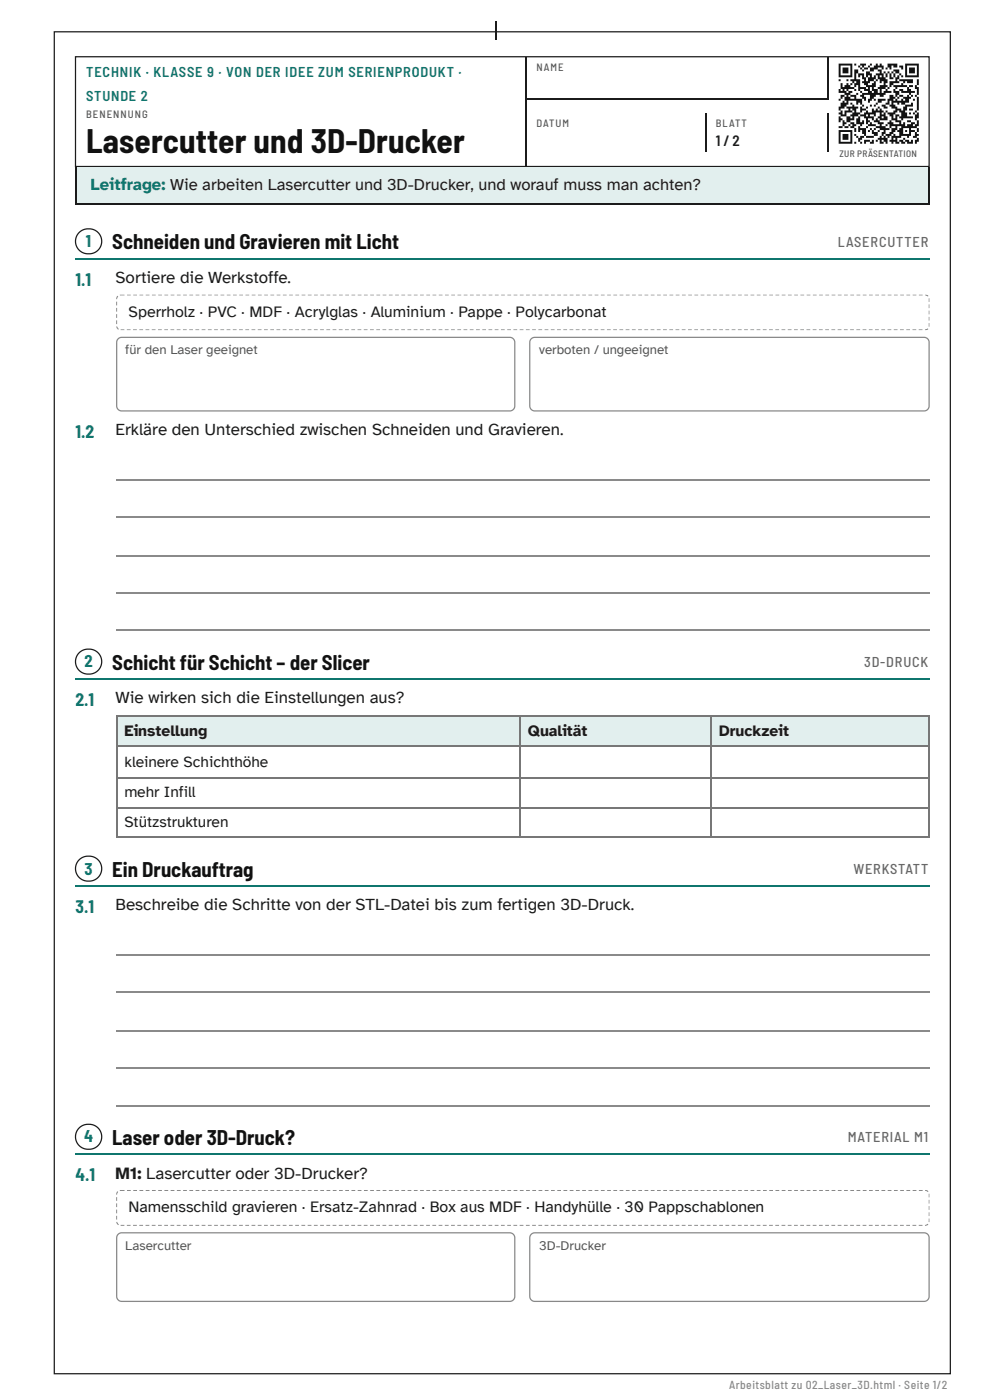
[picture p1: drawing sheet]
<svg xmlns="http://www.w3.org/2000/svg" width="210mm" height="297mm" viewBox="0 0 210 297" stroke-linecap="round" stroke-linejoin="round" font-family="sans-serif">
<defs><g id="words">
<text font-size="7.1" fill="#111" x="18.3" y="32.5">Lasercutter und 3D-Drucker</text>
<g font-size="4.4" fill="#111">
<text x="23.8" y="52.9">Schneiden und Gravieren mit Licht</text>
<text x="23.8" y="142.1">Schicht für Schicht – der Slicer</text>
<text x="23.8" y="186">Ein Druckauftrag</text>
<text x="23.8" y="242.9">Laser oder 3D-Druck?</text>
</g>
<g font-size="3.7" fill="#0f766e">
<text x="16" y="60.6">1.1</text>
<text x="16" y="92.9">1.2</text>
<text x="16" y="149.8">2.1</text>
<text x="16" y="193.7">3.1</text>
<text x="16" y="250.6">4.1</text>
</g>
<g font-size="3.6" fill="#1b1b1b">
<text x="24.5" y="60.1">Sortiere die Werkstoffe.</text>
<text x="24.5" y="92.3">Erkläre den Unterschied zwischen Schneiden und Gravieren.</text>
<text x="24.5" y="149.2">Wie wirken sich die Einstellungen aus?</text>
<text x="24.5" y="193.1">Beschreibe die Schritte von der STL-Datei bis zum fertigen 3D-Druck.</text>
<text x="24.5" y="250">M1: Lasercutter oder 3D-Drucker?</text>
</g>
<g font-size="3.5" fill="#0f766e">
<text x="19.3" y="40.2">Leitfrage: Wie arbeiten Lasercutter und 3D-Drucker, und worauf muss man achten?</text>
<text x="18.2" y="52.4">1</text>
<text x="17.9" y="141.6">2</text>
<text x="17.9" y="185.7">3</text>
<text x="17.8" y="242.4">4</text>
</g>
<g font-size="3.4" fill="#1b1b1b">
<text x="27.3" y="67.2">Sperrholz · PVC · MDF · Acrylglas · Aluminium · Pappe · Polycarbonat</text>
<text x="27.3" y="257.2">Namensschild gravieren · Ersatz-Zahnrad · Box aus MDF · Handyhülle · 30 Pappschablonen</text>
</g>
<g font-size="3.3" fill="#1b1b1b">
<text x="26.4" y="156.1">Einstellung</text>
<text x="111.9" y="156.1">Qualität</text>
<text x="152.4" y="156.1">Druckzeit</text>
<text x="26.4" y="162.7">kleinere Schichthöhe</text>
<text x="26.4" y="169.1">mehr Infill</text>
<text x="26.4" y="175.4">Stützstrukturen</text>
</g>
<text font-size="3.2" fill="#1b1b1b" x="151.7" y="31">1 / 2</text>
<g font-size="3" fill="#0f766e">
<text x="18.3" y="16.4">TECHNIK · KLASSE 9 · VON DER IDEE ZUM SERIENPRODUKT ·</text>
<text x="18.3" y="21.4">STUNDE 2</text>
</g>
<g font-size="3" fill="#666">
<text x="177.6" y="52.4">LASERCUTTER</text>
<text x="183.2" y="141.6">3D-DRUCK</text>
<text x="180.9" y="185.5">WERKSTATT</text>
<text x="179.7" y="242.4">MATERIAL M1</text>
</g>
<g font-size="2.8" fill="#555">
<text x="26.6" y="75.1">für den Laser geeignet</text>
<text x="114.3" y="75.1">verboten / ungeeignet</text>
<text x="26.6" y="265.1">Lasercutter</text>
<text x="114.3" y="265.1">3D-Drucker</text>
</g>
<text font-size="2.5" fill="#888" x="154.6" y="294.7">Arbeitsblatt zu 02_Laser_3D.html · Seite 1/2</text>
<g font-size="2.3" fill="#555">
<text x="113.7" y="15.1">NAME</text>
<text x="18.3" y="25.1">BENENNUNG</text>
<text x="113.7" y="27">DATUM</text>
<text x="151.7" y="27">BLATT</text>
</g>
<text font-size="2" fill="#555" x="178" y="33.3">ZUR PRÄSENTATION</text>
</g></defs>
<path d="M16 12h181v23.3h-181zM111.5 12.2v23M175.6 12.2v9M111.7 21h64M149.6 24.1v8.2M175.6 24.1v8.2" fill="none" stroke="#1b1b1b" stroke-width=".26"/>
<g fill="none" stroke="#111" stroke-width=".41">
<path d="M177.8 13.7h2.9M177.8 14.1h.4M177.8 14.5h.4M177.8 14.9h.4M177.8 15.4h.4M177.8 15.8h.4M177.8 16.2h2.9M177.8 17h.4M177.8 19.1h.4M177.8 19.5h1.7M178.2 17.8h.4M178.2 18.3h.4"/>
<path d="M178.2 18.7h2.9M178.6 14.5h1.3M178.6 14.9h1.3M178.6 15.4h1.3M178.6 19.1h.4M179 18.3h1.3M179 19.9h1.3M179.5 17h.4M179.5 17.8h.4M179.5 19.1h.4M179.9 19.5h.8M180.3 14.1h.4"/>
<path d="M180.3 14.5h.4M180.3 14.9h.4M180.3 15.4h.4M180.3 15.8h.4M180.3 17h2.1M180.3 17.8h.4M180.7 17.4h.4M181.1 13.7h.4M181.1 14.9h.8M181.1 15.4h.8M181.1 15.8h.4M181.1 16.2h.4"/>
<path d="M181.1 16.6h.4M181.1 17.8h1.3M181.1 18.3h.4M181.1 19.1h.4M181.5 17.4h.9M181.5 19.9h.4M181.9 14.1h.5M181.9 15.8h1.3M181.9 16.2h.5M181.9 18.3h.5M181.9 18.7h1.7M181.9 19.1h.5"/>
<path d="M182.4 13.7h1.2M182.4 14.5h.4M182.4 19.5h.4M182.8 14.1h.4M182.8 14.9h.4M182.8 16.2h.4M182.8 16.6h.8M182.8 17.4h1.6M182.8 19.9h5M183.2 14.5h.8M183.2 17h.4M183.2 17.8h.8"/>
<path d="M183.2 19.1h1.2M183.6 15.4h.8M183.6 15.8h1.2M183.6 16.2h.4M183.6 18.3h2.1M184 14.1h.4M184 16.6h1.7M184 17h1.3M184 18.7h.4M184 19.5h.8M184.4 13.7h.4M184.4 14.5h1.7"/>
<path d="M184.4 14.9h.9M184.4 16.2h.4M184.8 17.8h.9M184.8 18.7h.5M184.8 19.1h1.3M185.3 14.1h2M185.3 16.2h.4M185.3 17.4h.4M185.3 19.5h.8M185.7 13.7h.4M185.7 15.8h1.6M185.7 17h.4"/>
<path d="M186.1 14.9h.8M186.1 16.2h.4M186.1 16.6h1.7M186.1 18.7h1.7M186.5 13.7h.4M186.5 15.4h.4M186.5 17h1.7M186.5 17.4h.4M186.5 18.3h1.7M186.5 19.1h.4M186.5 19.5h.4M186.9 14.5h.4"/>
<path d="M186.9 16.2h.4M187.3 15.4h.5M187.3 17.4h.9M187.3 17.8h.5M187.3 19.5h1.7M187.8 14.5h.4M187.8 15.8h.4M187.8 16.2h.4M187.8 19.1h.4M188.2 13.7h2M188.2 14.1h.8M188.2 15.4h.4"/>
<path d="M188.2 18.7h.4M188.6 14.5h.4M188.6 15.8h.4M188.6 16.2h.4M188.6 16.6h.8M188.6 17.4h2.1M188.6 17.8h.8M188.6 18.3h.4M189 15.4h.4M189.4 14.1h.8M189.4 14.9h1.3M189.4 15.8h.4"/>
<path d="M189.4 16.2h.4M189.4 18.3h2.9M189.4 19.1h.4M189.4 19.5h1.3M189.8 15.4h.9M189.8 16.6h.9M189.8 17h.4M189.8 18.7h.4M189.8 19.9h.9M190.2 16.2h.5M190.7 14.1h.8M190.7 15.8h.4"/>
<path d="M190.7 17h2.9M190.7 19.1h.8M191.1 14.5h.4M191.1 16.2h.4M191.1 17.8h.4M191.1 19.5h2.9M191.5 17.4h.4M191.9 13.7h2.9M191.9 14.1h.4M191.9 14.5h.4M191.9 14.9h.4M191.9 15.4h.4"/>
<path d="M191.9 15.8h.4M191.9 16.2h2.9M192.3 17.4h1.3M192.3 18.7h.4M192.3 19.1h.8M192.7 14.5h1.3M192.7 14.9h1.3M192.7 15.4h1.3M192.7 18.3h.9M192.7 19.9h.4M194 18.3h.4M194 18.7h.8"/>
<path d="M194.4 14.1h.4M194.4 14.5h.4M194.4 14.9h.4M194.4 15.4h.4M194.4 15.8h.4M194.4 17h.4M194.4 17.4h.4M194.4 17.8h.4M194.4 19.1h.4M194.4 19.5h.4M194.4 19.9h.4M177.8 21.2h.4"/>
<path d="M177.8 22.8h1.2M177.8 23.2h.4M177.8 24.1h.8M177.8 24.9h.4M177.8 25.3h.8M177.8 25.7h.4M177.8 27h.8M177.8 27.8h2.9M177.8 28.2h.4M177.8 28.6h.4M177.8 29h.4M177.8 29.5h.4"/>
<path d="M177.8 29.9h.4M177.8 30.3h2.9M178.2 20.3h.8M178.2 20.7h.4M178.2 22h1.7M178.2 22.4h1.3M178.2 23.7h.4M178.2 24.5h1.3M178.6 21.6h.4M178.6 25.7h.4M178.6 26.1h.9M178.6 26.6h.4"/>
<path d="M178.6 28.6h1.3M178.6 29h1.3M178.6 29.5h1.3M179 20.7h1.3M179 21.2h3.8M179 23.7h1.7M179 24.1h.5M179 27h.9M179.5 20.3h.4M179.5 21.6h.4M179.5 22.8h2.4M179.5 24.9h.8"/>
<path d="M179.5 25.3h1.6M179.5 25.7h.8M179.9 23.2h.4M179.9 26.6h.4M180.3 20.3h1.2M180.3 22h.4M180.3 24.5h1.6M180.3 26.1h.8M180.3 27h.8M180.3 28.2h.4M180.3 28.6h.4M180.3 29h.4"/>
<path d="M180.3 29.5h.4M180.3 29.9h.4M180.7 22.4h.4M180.7 23.2h.8M180.7 24.1h1.7M180.7 24.9h.4M180.7 26.6h.8M181.1 20.7h.4M181.1 23.7h.4M181.1 27.4h.4M181.1 27.8h.4M181.1 28.6h.4"/>
<path d="M181.1 30.3h.4M181.5 21.6h1.3M181.5 22h.4M181.5 25.3h.9M181.5 25.7h.9M181.5 26.1h1.7M181.5 29h.4M181.9 24.9h.5M181.9 27h.5M181.9 27.4h1.7M181.9 27.8h.5M181.9 29.5h.9"/>
<path d="M181.9 29.9h.5M182.4 20.3h.8M182.4 22h.4M182.4 22.8h.4M182.4 23.2h1.2M182.4 23.7h.4M182.4 24.5h1.2M182.4 26.6h.4M182.4 29h.8M182.4 30.3h.4M182.8 20.7h.8M182.8 22.4h.4"/>
<path d="M182.8 25.7h.4M182.8 27.8h.8M182.8 28.2h.8M183.2 21.2h.4M183.2 24.1h2.5M183.2 24.9h2.1M183.2 28.6h.4M183.2 29.9h1.2M183.2 30.3h.4M183.6 22.8h.4M183.6 23.7h.4M183.6 25.3h.4"/>
<path d="M183.6 25.7h.8M183.6 26.1h.4M183.6 27h.4M183.6 29h1.7M184 21.2h.8M184 21.6h.4M184 24.5h.4M184 26.6h1.7M184 27.8h.4M184.4 20.3h1.3M184.4 20.7h.9M184.4 22.4h.4"/>
<path d="M184.4 26.1h.4M184.4 27.4h.4M184.4 30.3h.9M184.8 23.2h.5M184.8 23.7h2.5M184.8 25.3h.5M184.8 27.8h.5M184.8 28.2h1.3M184.8 29.9h.5M185.3 21.2h.4M185.3 22.4h.4M185.3 24.5h.4"/>
<path d="M185.3 25.7h1.2M185.3 27.4h.4M185.3 28.6h.8M185.7 22h.4M185.7 23.2h.4M185.7 25.3h.4M185.7 27h2.1M185.7 29.9h.4M186.1 21.2h1.7M186.1 21.6h.8M186.1 22.8h.4M186.1 24.9h.8"/>
<path d="M186.1 26.1h1.2M186.1 27.8h.4M186.1 29.5h2.1M186.5 20.3h.8M186.5 23.2h.4M186.5 24.1h.4M186.5 24.5h1.3M186.5 25.3h1.7M186.5 26.6h.4M186.5 27.4h2.1M186.5 29h.4M186.5 29.9h.4"/>
<path d="M186.5 30.3h.8M186.9 22.4h.9M186.9 28.2h.9M186.9 28.6h.4M187.3 22.8h.9M187.3 24.1h.5M187.3 24.9h.9M187.3 27.8h.5M187.3 29h.5M187.3 29.9h.9M187.8 22h.8M187.8 23.7h.4"/>
<path d="M187.8 26.6h.4M187.8 28.6h1.2M187.8 30.3h.4M188.2 21.2h1.2M188.2 21.6h.4M188.2 24.1h1.6M188.2 26.1h1.2M188.2 29h.4M188.6 20.3h.8M188.6 20.7h1.2M188.6 22.4h1.2M188.6 24.5h.8"/>
<path d="M188.6 25.7h.4M188.6 26.6h3.3M188.6 27h.4M188.6 28.2h.8M188.6 29.9h1.6M189 21.6h3.7M189 22h.4M189 22.8h1.2M189 24.9h.4M189 25.3h1.2M189 27.4h1.2M189 27.8h.8"/>
<path d="M189 29h2.1M189 29.5h.4M189 30.3h.4M189.4 23.7h.8M189.4 28.6h.4M189.8 20.3h.4M189.8 21.2h.4M189.8 23.2h1.3M189.8 24.5h.9M189.8 24.9h.4M189.8 25.7h1.3M189.8 27h.4"/>
<path d="M189.8 29.5h.4M189.8 30.3h.9M190.2 20.7h.5M190.2 22h.5M190.2 27.8h1.3M190.7 20.3h.8M190.7 23.7h1.2M190.7 24.9h2.9M190.7 26.1h.4M190.7 27.4h.8M190.7 28.2h.8M190.7 28.6h2.4"/>
<path d="M190.7 29.9h.8M191.1 21.2h.4M191.1 22h.8M191.1 24.1h1.2M191.1 24.5h1.2M191.1 25.3h.4M191.1 27h3.3M191.1 30.3h.8M191.5 20.7h1.6M191.5 22.8h.8M191.5 23.2h.8M191.5 26.1h.4"/>
<path d="M191.5 29.5h.4M191.9 21.2h.8M191.9 22.4h1.7M191.9 27.8h.4M191.9 29.9h.8M192.3 20.3h.4M192.3 25.7h.8M192.3 26.6h1.3M192.3 29h.4M192.3 30.3h1.3M192.7 23.2h.9M192.7 24.1h.4"/>
<path d="M192.7 27.4h.4M192.7 27.8h1.3M192.7 28.2h.4M193.1 20.3h.5M193.1 22h.5M193.1 26.1h.9M193.1 29.9h.5M193.6 21.2h.4M193.6 24.1h.4M193.6 29h.8M194 20.3h.4M194 23.7h.4"/>
<path d="M194 24.5h.8M194 24.9h.8M194 25.3h.4M194 26.6h.8M194 28.2h.4M194 28.6h.8M194 29.9h.8M194 30.3h.4M194.4 20.7h.4M194.4 21.2h.4M194.4 21.6h.4M194.4 22h.4"/>
<path d="M194.4 22.4h.4M194.4 22.8h.4M194.4 23.2h.4M194.4 24.1h.4M194.4 25.7h.4M194.4 26.1h.4M194.4 27.4h.4M194.4 27.8h.4M194.4 29.5h.4"/>
</g>
<path d="M15.9 35.5h181.2v7.9h-181.2z" fill="#e2efee"/>
<g fill="none" stroke="#1b1b1b" stroke-width=".26">
<path d="M16 35.5v7.9M197 35.5v7.9M15.9 43.3h181.2"/>
<circle cx="18.7" cy="51.2" r="2.73"/>
</g>
<path d="M15.9 54.9h181.2M15.9 144.1h181.2M15.9 188h181.2M15.9 244.9h181.2" fill="none" stroke="#0f766e" stroke-width=".26"/>
<g fill="#888">
<path d="M26.9 62.4h.8v.3h-.8zM28.3 62.4h.7v.3h-.7zM29.6 62.4h.8v.3h-.8zM30.9 62.4h.8v.3h-.8zM32.2 62.4h.8v.3h-.8zM33.5 62.4h.8v.3h-.8zM34.9 62.4h.8v.3h-.8zM36.2 62.4h.8v.3h-.8zM37.5 62.4h.8v.3h-.8zM38.8 62.4h.8v.3h-.8zM40.1 62.4h.8v.3h-.8zM41.5 62.4h.8v.3h-.8zM42.8 62.4h.8v.3h-.8zM44.1 62.4h.8v.3h-.8zM45.4 62.4h.8v.3h-.8zM46.8 62.4h.8v.3h-.8zM48.1 62.4h.8v.3h-.8zM49.4 62.4h.8v.3h-.8zM50.7 62.4h.8v.3h-.8zM52 62.4h.8v.3h-.8zM53.4 62.4h.8v.3h-.8zM54.7 62.4h.8v.3h-.8zM56 62.4h.8v.3h-.8zM57.3 62.4h.8v.3h-.8zM58.7 62.4h.7v.3h-.7zM60 62.4h.8v.3h-.8zM61.3 62.4h.8v.3h-.8zM62.6 62.4h.8v.3h-.8zM63.9 62.4h.8v.3h-.8zM65.3 62.4h.8v.3h-.8zM66.6 62.4h.8v.3h-.8zM67.9 62.4h.8v.3h-.8zM69.2 62.4h.8v.3h-.8zM70.6 62.4h.7v.3h-.7zM71.9 62.4h.8v.3h-.8zM73.2 62.4h.8v.3h-.8zM74.5 62.4h.8v.3h-.8zM75.8 62.4h.8v.3h-.8zM77.2 62.4h.8v.3h-.8zM78.5 62.4h.8v.3h-.8zM79.8 62.4h.8v.3h-.8zM81.1 62.4h.8v.3h-.8zM82.4 62.4h.8v.3h-.8zM83.8 62.4h.8v.3h-.8zM85.1 62.4h.8v.3h-.8zM86.4 62.4h.8v.3h-.8zM87.7 62.4h.8v.3h-.8zM89.1 62.4h.8v.3h-.8zM90.4 62.4h.8v.3h-.8zM91.7 62.4h.8v.3h-.8zM93 62.4h.8v.3h-.8zM94.3 62.4h.8v.3h-.8zM95.7 62.4h.8v.3h-.8zM97 62.4h.8v.3h-.8zM98.3 62.4h.8v.3h-.8zM99.6 62.4h.8v.3h-.8zM101 62.4h.8v.3h-.8zM102.3 62.4h.8v.3h-.8zM103.6 62.4h.8v.3h-.8zM104.9 62.4h.8v.3h-.8zM106.2 62.4h.8v.3h-.8zM107.6 62.4h.8v.3h-.8zM108.9 62.4h.8v.3h-.8zM110.2 62.4h.8v.3h-.8zM111.5 62.4h.8v.3h-.8zM112.9 62.4h.7v.3h-.7zM114.2 62.4h.8v.3h-.8zM115.5 62.4h.8v.3h-.8zM116.8 62.4h.8v.3h-.8zM118.1 62.4h.8v.3h-.8zM119.5 62.4h.8v.3h-.8zM120.8 62.4h.8v.3h-.8zM122.1 62.4h.8v.3h-.8zM123.4 62.4h.8v.3h-.8zM124.8 62.4h.7v.3h-.7zM126.1 62.4h.8v.3h-.8zM127.4 62.4h.8v.3h-.8zM128.7 62.4h.8v.3h-.8zM130 62.4h.8v.3h-.8zM131.4 62.4h.8v.3h-.8zM132.7 62.4h.8v.3h-.8zM134 62.4h.8v.3h-.8zM135.3 62.4h.8v.3h-.8zM136.6 62.4h.8v.3h-.8zM138 62.4h.8v.3h-.8zM139.3 62.4h.8v.3h-.8zM140.6 62.4h.8v.3h-.8zM141.9 62.4h.8v.3h-.8zM143.3 62.4h.8v.3h-.8zM144.6 62.4h.8v.3h-.8zM145.9 62.4h.8v.3h-.8zM147.2 62.4h.8v.3h-.8zM148.5 62.4h.8v.3h-.8zM149.9 62.4h.8v.3h-.8zM151.2 62.4h.8v.3h-.8zM152.5 62.4h.8v.3h-.8zM153.8 62.4h.8v.3h-.8zM155.2 62.4h.8v.3h-.8zM156.5 62.4h.8v.3h-.8zM157.8 62.4h.8v.3h-.8zM159.1 62.4h.8v.3h-.8zM160.4 62.4h.8v.3h-.8zM161.8 62.4h.8v.3h-.8zM163.1 62.4h.8v.3h-.8zM164.4 62.4h.8v.3h-.8zM165.7 62.4h.8v.3h-.8zM167.1 62.4h.7v.3h-.7zM168.4 62.4h.8v.3h-.8zM169.7 62.4h.8v.3h-.8zM171 62.4h.8v.3h-.8zM172.3 62.4h.8v.3h-.8zM173.7 62.4h.8v.3h-.8zM175 62.4h.8v.3h-.8zM176.3 62.4h.8v.3h-.8zM177.6 62.4h.8v.3h-.8zM179 62.4h.7v.3h-.7zM180.3 62.4h.8v.3h-.8zM181.6 62.4h.8v.3h-.8zM182.9 62.4h.8v.3h-.8zM184.2 62.4h.8v.3h-.8zM185.6 62.4h.8v.3h-.8zM186.9 62.4h.8v.3h-.8zM188.2 62.4h.8v.3h-.8zM189.5 62.4h.8v.3h-.8zM190.8 62.4h.8v.3h-.8zM192.2 62.4h.8v.3h-.8zM193.5 62.4h.8v.3h-.8zM194.8 62.4h.8v.3h-.8zM196.1 62.4h.8l.2 .2-.5 .4-.5-.3zM196.8 63.1h.4zM196.8 63.1h.4zM196.8 63.1h.4zM196.8 63.1h.4zM196.8 63.1h.4zM196.1 63.1h.9zM194.8 63.1h.8zM193.5 63.1h.8zM192.1 63.1h.8zM190.8 63.1h.8zM189.5 63.1h.8zM188.2 63.1h.8zM186.8 63.1h.8zM185.5 63.1h.8zM184.2 63.1h.8zM182.9 63.1h.8zM181.6 63.1h.8zM180.2 63.1h.8zM178.9 63.1h.8zM177.6 63.1h.8zM176.3 63.1h.8zM175 63.1h.7zM173.6 63.1h.8zM172.3 63.1h.8zM171 63.1h.8zM169.7 63.1h.8zM168.3 63.1h.8zM167 63.1h.8zM165.7 63.1h.8zM164.4 63.1h.8zM163.1 63.1h.7zM161.7 63.1h.8zM160.4 63.1h.8zM159.1 63.1h.8zM157.8 63.1h.8zM156.4 63.1h.8zM155.1 63.1h.8zM153.8 63.1h.8zM152.5 63.1h.8zM151.2 63.1h.7zM149.8 63.1h.8zM148.5 63.1h.8zM147.2 63.1h.8zM145.9 63.1h.8zM144.5 63.1h.8zM143.2 63.1h.8zM141.9 63.1h.8zM140.6 63.1h.8zM139.3 63.1h.8zM137.9 63.1h.8zM136.6 63.1h.8zM135.3 63.1h.8zM134 63.1h.8zM132.6 63.1h.8zM131.3 63.1h.8zM130 63.1h.8zM128.7 63.1h.8zM127.4 63.1h.8zM126 63.1h.8zM124.7 63.1h.8zM123.4 63.1h.8zM122.1 63.1h.8zM120.8 63.1h.7zM119.4 63.1h.8zM118.1 63.1h.8zM116.8 63.1h.8zM115.5 63.1h.8zM114.1 63.1h.8zM112.8 63.1h.8zM111.5 63.1h.8zM110.2 63.1h.8zM108.9 63.1h.7zM107.5 63.1h.8zM106.2 63.1h.8zM104.9 63.1h.8zM103.6 63.1h.8zM102.2 63.1h.8zM100.9 63.1h.8zM99.6 63.1h.8zM98.3 63.1h.8zM97 63.1h.7zM95.6 63.1h.8zM94.3 63.1h.8zM93 63.1h.8zM91.7 63.1h.8zM90.3 63.1h.8zM89 63.1h.8zM87.7 63.1h.8zM86.4 63.1h.8zM85.1 63.1h.8zM83.7 63.1h.8zM82.4 63.1h.8zM81.1 63.1h.8zM79.8 63.1h.8zM78.4 63.1h.8zM77.1 63.1h.8zM75.8 63.1h.8zM74.5 63.1h.8zM73.2 63.1h.8zM71.8 63.1h.8zM70.5 63.1h.8zM69.2 63.1h.8zM67.9 63.1h.8zM66.6 63.1h.7zM65.2 63.1h.8zM63.9 63.1h.8zM62.6 63.1h.8zM61.3 63.1h.8zM59.9 63.1h.8zM58.6 63.1h.8zM57.3 63.1h.8zM56 63.1h.8zM54.7 63.1h.7zM53.3 63.1h.8zM52 63.1h.8zM50.7 63.1h.8zM49.4 63.1h.8zM48 63.1h.8zM46.7 63.1h.8zM45.4 63.1h.8zM44.1 63.1h.8zM42.8 63.1h.8zM41.4 63.1h.8zM40.1 63.1h.8zM38.8 63.1h.8zM37.5 63.1h.8zM36.1 63.1h.8zM34.8 63.1h.8zM33.5 63.1h.8zM32.2 63.1h.8zM30.9 63.1h.8zM29.5 63.1h.8zM28.2 63.1h.8zM26.9 63.1h.8zM25.6 63.1h.8zM24.6 63.1h.6zM24.6 63.1h.3zM24.6 63.1h.3zM24.6 63.1h.3zM24.6 63.1h.3zM24.7 62.5l.4 .4-.2 .2h-.3zM25.3 62.4h1.1v.3l-1 .1z"/>
<path d="M26.9 69.4h.8zM28.3 69.4h.7zM29.6 69.4h.8zM30.9 69.4h.8zM32.2 69.4h.8zM33.5 69.4h.8zM34.9 69.4h.8zM36.2 69.4h.8zM37.5 69.4h.8zM38.8 69.4h.8zM40.1 69.4h.8zM41.5 69.4h.8zM42.8 69.4h.8zM44.1 69.4h.8zM45.4 69.4h.8zM46.8 69.4h.8zM48.1 69.4h.8zM49.4 69.4h.8zM50.7 69.4h.8zM52 69.4h.8zM53.4 69.4h.8zM54.7 69.4h.8zM56 69.4h.8zM57.3 69.4h.8zM58.7 69.4h.7zM60 69.4h.8zM61.3 69.4h.8zM62.6 69.4h.8zM63.9 69.4h.8zM65.3 69.4h.8zM66.6 69.4h.8zM67.9 69.4h.8zM69.2 69.4h.8zM70.6 69.4h.7zM71.9 69.4h.8zM73.2 69.4h.8zM74.5 69.4h.8zM75.8 69.4h.8zM77.2 69.4h.8zM78.5 69.4h.8zM79.8 69.4h.8zM81.1 69.4h.8zM82.4 69.4h.8zM83.8 69.4h.8zM85.1 69.4h.8zM86.4 69.4h.8zM87.7 69.4h.8zM89.1 69.4h.8zM90.4 69.4h.8zM91.7 69.4h.8zM93 69.4h.8zM94.3 69.4h.8zM95.7 69.4h.8zM97 69.4h.8zM98.3 69.4h.8zM99.6 69.4h.8zM101 69.4h.8zM102.3 69.4h.8zM103.6 69.4h.8zM104.9 69.4h.8zM106.2 69.4h.8zM107.6 69.4h.8zM108.9 69.4h.8zM110.2 69.4h.8zM111.5 69.4h.8zM112.9 69.4h.7zM114.2 69.4h.8zM115.5 69.4h.8zM116.8 69.4h.8zM118.1 69.4h.8zM119.5 69.4h.8zM120.8 69.4h.8zM122.1 69.4h.8zM123.4 69.4h.8zM124.8 69.4h.7zM126.1 69.4h.8zM127.4 69.4h.8zM128.7 69.4h.8zM130 69.4h.8zM131.4 69.4h.8zM132.7 69.4h.8zM134 69.4h.8zM135.3 69.4h.8zM136.6 69.4h.8zM138 69.4h.8zM139.3 69.4h.8zM140.6 69.4h.8zM141.9 69.4h.8zM143.3 69.4h.8zM144.6 69.4h.8zM145.9 69.4h.8zM147.2 69.4h.8zM148.5 69.4h.8zM149.9 69.4h.8zM151.2 69.4h.8zM152.5 69.4h.8zM153.8 69.4h.8zM155.2 69.4h.8zM156.5 69.4h.8zM157.8 69.4h.8zM159.1 69.4h.8zM160.4 69.4h.8zM161.8 69.4h.8zM163.1 69.4h.8zM164.4 69.4h.8zM165.7 69.4h.8zM167.1 69.4h.7zM168.4 69.4h.8zM169.7 69.4h.8zM171 69.4h.8zM172.3 69.4h.8zM173.7 69.4h.8zM175 69.4h.8zM176.3 69.4h.8zM177.6 69.4h.8zM179 69.4h.7zM180.3 69.4h.8zM181.6 69.4h.8zM182.9 69.4h.8zM184.2 69.4h.8zM185.6 69.4h.8zM186.9 69.4h.8zM188.2 69.4h.8zM189.5 69.4h.8zM190.8 69.4h.8zM192.2 69.4h.8zM193.5 69.4h.8zM194.8 69.4h.8zM196.1 69.4h1zM196.8 69.4h.4zM196.8 69.4h.4zM196.8 69.4h.4zM196.8 69.4h.4zM196.8 69.4h.4zM196.1 69.8l.5-.2 .4 .4-.2 .2h-.7zM194.8 69.8h.8v.4h-.8zM193.5 69.8h.8v.4h-.8zM192.1 69.8h.8v.4h-.8zM190.8 69.8h.8v.4h-.8zM189.5 69.8h.8v.4h-.8zM188.2 69.8h.8v.4h-.8zM186.8 69.8h.8v.4h-.8zM185.5 69.8h.8v.4h-.8zM184.2 69.8h.8v.4h-.8zM182.9 69.8h.8v.4h-.8zM181.6 69.8h.8v.4h-.8zM180.2 69.8h.8v.4h-.8zM178.9 69.8h.8v.4h-.8zM177.6 69.8h.8v.4h-.8zM176.3 69.8h.8v.4h-.8zM175 69.8h.7v.4h-.7zM173.6 69.8h.8v.4h-.8zM172.3 69.8h.8v.4h-.8zM171 69.8h.8v.4h-.8zM169.7 69.8h.8v.4h-.8zM168.3 69.8h.8v.4h-.8zM167 69.8h.8v.4h-.8zM165.7 69.8h.8v.4h-.8zM164.4 69.8h.8v.4h-.8zM163.1 69.8h.7v.4h-.7zM161.7 69.8h.8v.4h-.8zM160.4 69.8h.8v.4h-.8zM159.1 69.8h.8v.4h-.8zM157.8 69.8h.8v.4h-.8zM156.4 69.8h.8v.4h-.8zM155.1 69.8h.8v.4h-.8zM153.8 69.8h.8v.4h-.8zM152.5 69.8h.8v.4h-.8zM151.2 69.8h.7v.4h-.7zM149.8 69.8h.8v.4h-.8zM148.5 69.8h.8v.4h-.8zM147.2 69.8h.8v.4h-.8zM145.9 69.8h.8v.4h-.8zM144.5 69.8h.8v.4h-.8zM143.2 69.8h.8v.4h-.8zM141.9 69.8h.8v.4h-.8zM140.6 69.8h.8v.4h-.8zM139.3 69.8h.8v.4h-.8zM137.9 69.8h.8v.4h-.8zM136.6 69.8h.8v.4h-.8zM135.3 69.8h.8v.4h-.8zM134 69.8h.8v.4h-.8zM132.6 69.8h.8v.4h-.8zM131.3 69.8h.8v.4h-.8zM130 69.8h.8v.4h-.8zM128.7 69.8h.8v.4h-.8zM127.4 69.8h.8v.4h-.8zM126 69.8h.8v.4h-.8zM124.7 69.8h.8v.4h-.8zM123.4 69.8h.8v.4h-.8zM122.1 69.8h.8v.4h-.8zM120.8 69.8h.7v.4h-.7zM119.4 69.8h.8v.4h-.8zM118.1 69.8h.8v.4h-.8zM116.8 69.8h.8v.4h-.8zM115.5 69.8h.8v.4h-.8zM114.1 69.8h.8v.4h-.8zM112.8 69.8h.8v.4h-.8zM111.5 69.8h.8v.4h-.8zM110.2 69.8h.8v.4h-.8zM108.9 69.8h.7v.4h-.7zM107.5 69.8h.8v.4h-.8zM106.2 69.8h.8v.4h-.8zM104.9 69.8h.8v.4h-.8zM103.6 69.8h.8v.4h-.8zM102.2 69.8h.8v.4h-.8zM100.9 69.8h.8v.4h-.8zM99.6 69.8h.8v.4h-.8zM98.3 69.8h.8v.4h-.8zM97 69.8h.7v.4h-.7zM95.6 69.8h.8v.4h-.8zM94.3 69.8h.8v.4h-.8zM93 69.8h.8v.4h-.8zM91.7 69.8h.8v.4h-.8zM90.3 69.8h.8v.4h-.8zM89 69.8h.8v.4h-.8zM87.7 69.8h.8v.4h-.8zM86.4 69.8h.8v.4h-.8zM85.1 69.8h.8v.4h-.8zM83.7 69.8h.8v.4h-.8zM82.4 69.8h.8v.4h-.8zM81.1 69.8h.8v.4h-.8zM79.8 69.8h.8v.4h-.8zM78.4 69.8h.8v.4h-.8zM77.1 69.8h.8v.4h-.8zM75.8 69.8h.8v.4h-.8zM74.5 69.8h.8v.4h-.8zM73.2 69.8h.8v.4h-.8zM71.8 69.8h.8v.4h-.8zM70.5 69.8h.8v.4h-.8zM69.2 69.8h.8v.4h-.8zM67.9 69.8h.8v.4h-.8zM66.6 69.8h.7v.4h-.7zM65.2 69.8h.8v.4h-.8zM63.9 69.8h.8v.4h-.8zM62.6 69.8h.8v.4h-.8zM61.3 69.8h.8v.4h-.8zM59.9 69.8h.8v.4h-.8zM58.6 69.8h.8v.4h-.8zM57.3 69.8h.8v.4h-.8zM56 69.8h.8v.4h-.8zM54.7 69.8h.7v.4h-.7zM53.3 69.8h.8v.4h-.8zM52 69.8h.8v.4h-.8zM50.7 69.8h.8v.4h-.8zM49.4 69.8h.8v.4h-.8zM48 69.8h.8v.4h-.8zM46.7 69.8h.8v.4h-.8zM45.4 69.8h.8v.4h-.8zM44.1 69.8h.8v.4h-.8zM42.8 69.8h.8v.4h-.8zM41.4 69.8h.8v.4h-.8zM40.1 69.8h.8v.4h-.8zM38.8 69.8h.8v.4h-.8zM37.5 69.8h.8v.4h-.8zM36.1 69.8h.8v.4h-.8zM34.8 69.8h.8v.4h-.8zM33.5 69.8h.8v.4h-.8zM32.2 69.8h.8v.4h-.8zM30.9 69.8h.8v.4h-.8zM29.5 69.8h.8v.4h-.8zM28.2 69.8h.8v.4h-.8zM26.9 69.8h.8v.4h-.8zM25.6 69.8h.8v.4h-.8zM24.6 69.4h.4l.2 .3-.3 .5a.56 .56 0 0 1-.3-.8zM24.6 69.4h.3zM24.6 69.4h.3zM24.6 69.4h.3zM24.6 69.4h.3zM24.6 69.4h.5zM25.3 69.4h1.1z"/>
<path d="M196.4 62.4v.3zM196.4 62.4v.3zM196.4 62.4v.3zM196.4 62.4v.3zM196.4 62.4v.3zM196.4 62.4v.3zM196.4 62.4v.3zM196.4 62.4v.3zM196.4 62.4v.3zM196.4 62.4v.3zM196.4 62.4v.3zM196.4 62.4v.3zM196.4 62.4v.3zM196.4 62.4v.3zM196.4 62.4v.3zM196.4 62.4v.3zM196.4 62.4v.3zM196.4 62.4v.3zM196.4 62.4v.3zM196.4 62.4v.3zM196.4 62.4v.3zM196.4 62.4v.3zM196.4 62.4v.3zM196.4 62.4v.3zM196.4 62.4v.3zM196.4 62.4v.3zM196.4 62.4v.3zM196.4 62.4v.3zM196.4 62.4v.3zM196.4 62.4v.3zM196.4 62.4v.3zM196.4 62.4v.3zM196.4 62.4v.3zM196.4 62.4v.3zM196.4 62.4v.3zM196.4 62.4v.3zM196.4 62.4v.3zM196.4 62.4v.3zM196.4 62.4v.3zM196.4 62.4v.3zM196.4 62.4v.3zM196.4 62.4v.3zM196.4 62.4v.3zM196.4 62.4v.3zM196.4 62.4v.3zM196.4 62.4v.3zM196.4 62.4v.3zM196.4 62.4v.3zM196.4 62.4v.3zM196.4 62.4v.3zM196.4 62.4v.3zM196.4 62.4v.3zM196.4 62.4v.3zM196.4 62.4v.3zM196.4 62.4v.3zM196.4 62.4v.3zM196.4 62.4v.3zM196.4 62.4v.3zM196.4 62.4v.3zM196.4 62.4v.3zM196.4 62.4v.3zM196.4 62.4v.3zM196.4 62.4v.3zM196.4 62.4v.3zM196.4 62.4v.3zM196.4 62.4v.3zM196.4 62.4v.3zM196.4 62.4v.3zM196.4 62.4v.3zM196.4 62.4v.3zM196.4 62.4v.3zM196.4 62.4v.3zM196.4 62.4v.3zM196.4 62.4v.3zM196.4 62.4v.3zM196.4 62.4v.3zM196.4 62.4v.3zM196.4 62.4v.3zM196.4 62.4v.3zM196.4 62.4v.3zM196.4 62.4v.3zM196.4 62.4v.3zM196.4 62.4v.3zM196.4 62.4v.3zM196.4 62.4v.3zM196.4 62.4v.3zM196.4 62.4v.3zM196.4 62.4v.3zM196.4 62.4v.3zM196.4 62.4v.3zM196.4 62.4v.3zM196.4 62.4v.3zM196.4 62.4v.3zM196.4 62.4v.3zM196.4 62.4v.3zM196.4 62.4v.3zM196.4 62.4v.3zM196.4 62.4v.3zM196.4 62.4v.3zM196.4 62.4v.3zM196.4 62.4v.3zM196.4 62.4v.3zM196.4 62.4v.3zM196.4 62.4v.3zM196.4 62.4v.3zM196.4 62.4v.3zM196.4 62.4v.3zM196.4 62.4v.3zM196.4 62.4v.3zM196.4 62.4v.3zM196.4 62.4v.3zM196.4 62.4v.3zM196.4 62.4v.3zM196.4 62.4v.3zM196.4 62.4v.3zM196.4 62.4v.3zM196.4 62.4v.3zM196.4 62.4v.3zM196.4 62.4v.3zM196.4 62.4v.3zM196.4 62.4v.3zM196.4 62.4v.3zM196.4 62.4v.3zM196.4 62.4v.3zM196.4 62.4v.3zM196.4 62.4v.3zM196.4 62.4v.3zM196.4 62.4v.3zM196.4 62.4h.5l.2 .2-.5 .4-.2-.2zM196.8 63.3l.4-.1v.8h-.4zM196.8 64.6h.4v.8h-.4zM196.8 65.9h.4v.8h-.4zM196.8 67.2h.4v.8h-.4zM196.8 68.5h.4v.9l-.4-.1zM196.5 69.7l.1-.1 .4 .4-.6 .2zM196.4 69.8v.4zM196.4 69.8v.4zM196.4 69.8v.4zM196.4 69.8v.4zM196.4 69.8v.4zM196.4 69.8v.4zM196.4 69.8v.4zM196.4 69.8v.4zM196.4 69.8v.4zM196.4 69.8v.4zM196.4 69.8v.4zM196.4 69.8v.4zM196.4 69.8v.4zM196.4 69.8v.4zM196.4 69.8v.4zM196.4 69.8v.4zM196.4 69.8v.4zM196.4 69.8v.4zM196.4 69.8v.4zM196.4 69.8v.4zM196.4 69.8v.4zM196.4 69.8v.4zM196.4 69.8v.4zM196.4 69.8v.4zM196.4 69.8v.4zM196.4 69.8v.4zM196.4 69.8v.4zM196.4 69.8v.4zM196.4 69.8v.4zM196.4 69.8v.4zM196.4 69.8v.4zM196.4 69.8v.4zM196.4 69.8v.4zM196.4 69.8v.4zM196.4 69.8v.4zM196.4 69.8v.4zM196.4 69.8v.4zM196.4 69.8v.4zM196.4 69.8v.4zM196.4 69.8v.4zM196.4 69.8v.4zM196.4 69.8v.4zM196.4 69.8v.4zM196.4 69.8v.4zM196.4 69.8v.4zM196.4 69.8v.4zM196.4 69.8v.4zM196.4 69.8v.4zM196.4 69.8v.4zM196.4 69.8v.4zM196.4 69.8v.4zM196.4 69.8v.4zM196.4 69.8v.4zM196.4 69.8v.4zM196.4 69.8v.4zM196.4 69.8v.4zM196.4 69.8v.4zM196.4 69.8v.4zM196.4 69.8v.4zM196.4 69.8v.4zM196.4 69.8v.4zM196.4 69.8v.4zM196.4 69.8v.4zM196.4 69.8v.4zM196.4 69.8v.4zM196.4 69.8v.4zM196.4 69.8v.4zM196.4 69.8v.4zM196.4 69.8v.4zM196.4 69.8v.4zM196.4 69.8v.4zM196.4 69.8v.4zM196.4 69.8v.4zM196.4 69.8v.4zM196.4 69.8v.4zM196.4 69.8v.4zM196.4 69.8v.4zM196.4 69.8v.4zM196.4 69.8v.4zM196.4 69.8v.4zM196.4 69.8v.4zM196.4 69.8v.4zM196.4 69.8v.4zM196.4 69.8v.4zM196.4 69.8v.4zM196.4 69.8v.4zM196.4 69.8v.4zM196.4 69.8v.4zM196.4 69.8v.4zM196.4 69.8v.4zM196.4 69.8v.4zM196.4 69.8v.4zM196.4 69.8v.4zM196.4 69.8v.4zM196.4 69.8v.4zM196.4 69.8v.4zM196.4 69.8v.4zM196.4 69.8v.4zM196.4 69.8v.4zM196.4 69.8v.4zM196.4 69.8v.4zM196.4 69.8v.4zM196.4 69.8v.4zM196.4 69.8v.4zM196.4 69.8v.4zM196.4 69.8v.4zM196.4 69.8v.4zM196.4 69.8v.4zM196.4 69.8v.4zM196.4 69.8v.4zM196.4 69.8v.4zM196.4 69.8v.4zM196.4 69.8v.4zM196.4 69.8v.4zM196.4 69.8v.4zM196.4 69.8v.4zM196.4 69.8v.4zM196.4 69.8v.4zM196.4 69.8v.4zM196.4 69.8v.4zM196.4 69.8v.4zM196.4 69.8v.4zM196.4 69.8v.4zM196.4 69.8v.4zM196.4 69.8v.4zM196.4 69.8v.4zM196.4 69.8v.4zM196.4 69.8v.4zM196.4 69.8v.4zM196.4 69.2v1zM196.4 68v.8zM196.4 66.6v.8zM196.4 65.3v.8zM196.4 64v.8zM196.4 62.5v1zM196.4 62.4v.4z"/>
<path d="M25.3 62.4v.3zM25.3 62.4v.3zM25.3 62.4v.3zM25.3 62.4v.3zM25.3 62.4v.3zM25.3 62.4v.3zM25.3 62.4v.3zM25.3 62.4v.3zM25.3 62.4v.3zM25.3 62.4v.3zM25.3 62.4v.3zM25.3 62.4v.3zM25.3 62.4v.3zM25.3 62.4v.3zM25.3 62.4v.3zM25.3 62.4v.3zM25.3 62.4v.3zM25.3 62.4v.3zM25.3 62.4v.3zM25.3 62.4v.3zM25.3 62.4v.3zM25.3 62.4v.3zM25.3 62.4v.3zM25.3 62.4v.3zM25.3 62.4v.3zM25.3 62.4v.3zM25.3 62.4v.3zM25.3 62.4v.3zM25.3 62.4v.3zM25.3 62.4v.3zM25.3 62.4v.3zM25.3 62.4v.3zM25.3 62.4v.3zM25.3 62.4v.3zM25.3 62.4v.3zM25.3 62.4v.3zM25.3 62.4v.3zM25.3 62.4v.3zM25.3 62.4v.3zM25.3 62.4v.3zM25.3 62.4v.3zM25.3 62.4v.3zM25.3 62.4v.3zM25.3 62.4v.3zM25.3 62.4v.3zM25.3 62.4v.3zM25.3 62.4v.3zM25.3 62.4v.3zM25.3 62.4v.3zM25.3 62.4v.3zM25.3 62.4v.3zM25.3 62.4v.3zM25.3 62.4v.3zM25.3 62.4v.3zM25.3 62.4v.3zM25.3 62.4v.3zM25.3 62.4v.3zM25.3 62.4v.3zM25.3 62.4v.3zM25.3 62.4v.3zM25.3 62.4v.3zM25.3 62.4v.3zM25.3 62.4v.3zM25.3 62.4v.3zM25.3 62.4v.3zM25.3 62.4v.3zM25.3 62.4v.3zM25.3 62.4v.3zM25.3 62.4v.3zM25.3 62.4v.3zM25.3 62.4v.3zM25.3 62.4v.3zM25.3 62.4v.3zM25.3 62.4v.3zM25.3 62.4v.3zM25.3 62.4v.3zM25.3 62.4v.3zM25.3 62.4v.3zM25.3 62.4v.3zM25.3 62.4v.3zM25.3 62.4v.3zM25.3 62.4v.3zM25.3 62.4v.3zM25.3 62.4v.3zM25.3 62.4v.3zM25.3 62.4v.3zM25.3 62.4v.3zM25.3 62.4v.3zM25.3 62.4v.3zM25.3 62.4v.3zM25.3 62.4v.3zM25.3 62.4v.3zM25.3 62.4v.3zM25.3 62.4v.3zM25.3 62.4v.3zM25.3 62.4v.3zM25.3 62.4v.3zM25.3 62.4v.3zM25.3 62.4v.3zM25.3 62.4v.3zM25.3 62.4v.3zM25.3 62.4v.3zM25.3 62.4v.3zM25.3 62.4v.3zM25.3 62.4v.3zM25.3 62.4v.3zM25.3 62.4v.3zM25.3 62.4v.3zM25.3 62.4v.3zM25.3 62.4v.3zM25.3 62.4v.3zM25.3 62.4v.3zM25.3 62.4v.3zM25.3 62.4v.3zM25.3 62.4v.3zM25.3 62.4v.3zM25.3 62.4v.3zM25.3 62.4v.3zM25.3 62.4v.3zM25.3 62.4v.3zM25.3 62.4v.3zM25.3 62.4v.3zM25.3 62.4v.3zM25.3 62.4v.3zM25.3 62.4v.3zM25.3 62.4v.3zM25.3 62.4v.3zM25.3 62.4v.3zM25.3 62.4v.6zM25.3 63.2v.8zM25.3 64.6v.8zM25.3 65.9v.8zM25.3 67.2v.8zM25.3 68.5v.9zM25.3 69.6v.6zM25.3 69.8v.4zM25.3 69.8v.4zM25.3 69.8v.4zM25.3 69.8v.4zM25.3 69.8v.4zM25.3 69.8v.4zM25.3 69.8v.4zM25.3 69.8v.4zM25.3 69.8v.4zM25.3 69.8v.4zM25.3 69.8v.4zM25.3 69.8v.4zM25.3 69.8v.4zM25.3 69.8v.4zM25.3 69.8v.4zM25.3 69.8v.4zM25.3 69.8v.4zM25.3 69.8v.4zM25.3 69.8v.4zM25.3 69.8v.4zM25.3 69.8v.4zM25.3 69.8v.4zM25.3 69.8v.4zM25.3 69.8v.4zM25.3 69.8v.4zM25.3 69.8v.4zM25.3 69.8v.4zM25.3 69.8v.4zM25.3 69.8v.4zM25.3 69.8v.4zM25.3 69.8v.4zM25.3 69.8v.4zM25.3 69.8v.4zM25.3 69.8v.4zM25.3 69.8v.4zM25.3 69.8v.4zM25.3 69.8v.4zM25.3 69.8v.4zM25.3 69.8v.4zM25.3 69.8v.4zM25.3 69.8v.4zM25.3 69.8v.4zM25.3 69.8v.4zM25.3 69.8v.4zM25.3 69.8v.4zM25.3 69.8v.4zM25.3 69.8v.4zM25.3 69.8v.4zM25.3 69.8v.4zM25.3 69.8v.4zM25.3 69.8v.4zM25.3 69.8v.4zM25.3 69.8v.4zM25.3 69.8v.4zM25.3 69.8v.4zM25.3 69.8v.4zM25.3 69.8v.4zM25.3 69.8v.4zM25.3 69.8v.4zM25.3 69.8v.4zM25.3 69.8v.4zM25.3 69.8v.4zM25.3 69.8v.4zM25.3 69.8v.4zM25.3 69.8v.4zM25.3 69.8v.4zM25.3 69.8v.4zM25.3 69.8v.4zM25.3 69.8v.4zM25.3 69.8v.4zM25.3 69.8v.4zM25.3 69.8v.4zM25.3 69.8v.4zM25.3 69.8v.4zM25.3 69.8v.4zM25.3 69.8v.4zM25.3 69.8v.4zM25.3 69.8v.4zM25.3 69.8v.4zM25.3 69.8v.4zM25.3 69.8v.4zM25.3 69.8v.4zM25.3 69.8v.4zM25.3 69.8v.4zM25.3 69.8v.4zM25.3 69.8v.4zM25.3 69.8v.4zM25.3 69.8v.4zM25.3 69.8v.4zM25.3 69.8v.4zM25.3 69.8v.4zM25.3 69.8v.4zM25.3 69.8v.4zM25.3 69.8v.4zM25.3 69.8v.4zM25.3 69.8v.4zM25.3 69.8v.4zM25.3 69.8v.4zM25.3 69.8v.4zM25.3 69.8v.4zM25.3 69.8v.4zM25.3 69.8v.4zM25.3 69.8v.4zM25.3 69.8v.4zM25.3 69.8v.4zM25.3 69.8v.4zM25.3 69.8v.4zM25.3 69.8v.4zM25.3 69.8v.4zM25.3 69.8v.4zM25.3 69.8v.4zM25.3 69.8v.4zM25.3 69.8v.4zM25.3 69.8v.4zM25.3 69.8v.4zM25.3 69.8v.4zM25.3 69.8v.4zM25.3 69.8v.4zM25.3 69.8v.4zM25.3 69.8v.4zM25.3 69.8v.4zM25.3 69.8v.4zM25.3 69.8v.4zM25.3 69.8v.4zM25.3 69.8v.4zM25.3 69.8v.4zM25.3 69.8v.4zM25.3 69.8v.4zM25.3 69.8v.4zM24.6 69.3l.3-.1 .3 .5-.3 .5a.62 .62 0 0 1-.3-.9zM24.6 68h.3v.8h-.3zM24.6 66.6h.3v.8h-.3zM24.6 65.3h.3v.8h-.3zM24.6 64h.3v.8h-.3zM24.7 62.5l.4 .4-.2 .6h-.3zM25.3 62.4v.4z"/>
</g>
<path d="M24.6 101.7h172.5M24.6 109.7h172.5M24.6 117.9h172.5M24.6 125.8h172.5M24.6 133.7h172.5" fill="none" stroke="#8a8a8a" stroke-width=".26"/>
<circle cx="18.7" cy="140.4" r="2.73" fill="none" stroke="#1b1b1b" stroke-width=".26"/>
<g fill="#e2efee">
<path d="M24.6 152.1h85.5v6.4h-85.5z"/>
<path d="M110.1 152.1h40.7v6.4h-40.7z"/>
<path d="M150.8 152.1h46v6.4h-46z"/>
</g>
<path d="M24.6 152h172.5M24.6 158.4h172.5M24.7 151.9v25.9M110.2 151.9v25.9M150.7 151.9v25.9M197 151.9v25.9M24.6 165h172.5M24.6 171.3h172.5M24.6 177.7h172.5" fill="none" stroke="#777" stroke-width=".26"/>
<g fill="none" stroke="#1b1b1b" stroke-width=".26">
<circle cx="18.7" cy="184.3" r="2.73"/>
<circle cx="18.7" cy="241.2" r="2.73"/>
</g>
<path d="M24.6 202.5h172.5M24.6 210.5h172.5M24.6 218.7h172.5M24.6 226.6h172.5M24.6 234.6h172.5" fill="none" stroke="#8a8a8a" stroke-width=".26"/>
<g fill="#888">
<path d="M26.9 252.4h.8v.3h-.8zM28.3 252.4h.7v.3h-.7zM29.6 252.4h.8v.3h-.8zM30.9 252.4h.8v.3h-.8zM32.2 252.4h.8v.3h-.8zM33.5 252.4h.8v.3h-.8zM34.9 252.4h.8v.3h-.8zM36.2 252.4h.8v.3h-.8zM37.5 252.4h.8v.3h-.8zM38.8 252.4h.8v.3h-.8zM40.1 252.4h.8v.3h-.8zM41.5 252.4h.8v.3h-.8zM42.8 252.4h.8v.3h-.8zM44.1 252.4h.8v.3h-.8zM45.4 252.4h.8v.3h-.8zM46.8 252.4h.8v.3h-.8zM48.1 252.4h.8v.3h-.8zM49.4 252.4h.8v.3h-.8zM50.7 252.4h.8v.3h-.8zM52 252.4h.8v.3h-.8zM53.4 252.4h.8v.3h-.8zM54.7 252.4h.8v.3h-.8zM56 252.4h.8v.3h-.8zM57.3 252.4h.8v.3h-.8zM58.7 252.4h.7v.3h-.7zM60 252.4h.8v.3h-.8zM61.3 252.4h.8v.3h-.8zM62.6 252.4h.8v.3h-.8zM63.9 252.4h.8v.3h-.8zM65.3 252.4h.8v.3h-.8zM66.6 252.4h.8v.3h-.8zM67.9 252.4h.8v.3h-.8zM69.2 252.4h.8v.3h-.8zM70.6 252.4h.7v.3h-.7zM71.9 252.4h.8v.3h-.8zM73.2 252.4h.8v.3h-.8zM74.5 252.4h.8v.3h-.8zM75.8 252.4h.8v.3h-.8zM77.2 252.4h.8v.3h-.8zM78.5 252.4h.8v.3h-.8zM79.8 252.4h.8v.3h-.8zM81.1 252.4h.8v.3h-.8zM82.4 252.4h.8v.3h-.8zM83.8 252.4h.8v.3h-.8zM85.1 252.4h.8v.3h-.8zM86.4 252.4h.8v.3h-.8zM87.7 252.4h.8v.3h-.8zM89.1 252.4h.8v.3h-.8zM90.4 252.4h.8v.3h-.8zM91.7 252.4h.8v.3h-.8zM93 252.4h.8v.3h-.8zM94.3 252.4h.8v.3h-.8zM95.7 252.4h.8v.3h-.8zM97 252.4h.8v.3h-.8zM98.3 252.4h.8v.3h-.8zM99.6 252.4h.8v.3h-.8zM101 252.4h.8v.3h-.8zM102.3 252.4h.8v.3h-.8zM103.6 252.4h.8v.3h-.8zM104.9 252.4h.8v.3h-.8zM106.2 252.4h.8v.3h-.8zM107.6 252.4h.8v.3h-.8zM108.9 252.4h.8v.3h-.8zM110.2 252.4h.8v.3h-.8zM111.5 252.4h.8v.3h-.8zM112.9 252.4h.7v.3h-.7zM114.2 252.4h.8v.3h-.8zM115.5 252.4h.8v.3h-.8zM116.8 252.4h.8v.3h-.8zM118.1 252.4h.8v.3h-.8zM119.5 252.4h.8v.3h-.8zM120.8 252.4h.8v.3h-.8zM122.1 252.4h.8v.3h-.8zM123.4 252.4h.8v.3h-.8zM124.8 252.4h.7v.3h-.7zM126.1 252.4h.8v.3h-.8zM127.4 252.4h.8v.3h-.8zM128.7 252.4h.8v.3h-.8zM130 252.4h.8v.3h-.8zM131.4 252.4h.8v.3h-.8zM132.7 252.4h.8v.3h-.8zM134 252.4h.8v.3h-.8zM135.3 252.4h.8v.3h-.8zM136.6 252.4h.8v.3h-.8zM138 252.4h.8v.3h-.8zM139.3 252.4h.8v.3h-.8zM140.6 252.4h.8v.3h-.8zM141.9 252.4h.8v.3h-.8zM143.3 252.4h.8v.3h-.8zM144.6 252.4h.8v.3h-.8zM145.9 252.4h.8v.3h-.8zM147.2 252.4h.8v.3h-.8zM148.5 252.4h.8v.3h-.8zM149.9 252.4h.8v.3h-.8zM151.2 252.4h.8v.3h-.8zM152.5 252.4h.8v.3h-.8zM153.8 252.4h.8v.3h-.8zM155.2 252.4h.8v.3h-.8zM156.5 252.4h.8v.3h-.8zM157.8 252.4h.8v.3h-.8zM159.1 252.4h.8v.3h-.8zM160.4 252.4h.8v.3h-.8zM161.8 252.4h.8v.3h-.8zM163.1 252.4h.8v.3h-.8zM164.4 252.4h.8v.3h-.8zM165.7 252.4h.8v.3h-.8zM167.1 252.4h.7v.3h-.7zM168.4 252.4h.8v.3h-.8zM169.7 252.4h.8v.3h-.8zM171 252.4h.8v.3h-.8zM172.3 252.4h.8v.3h-.8zM173.7 252.4h.8v.3h-.8zM175 252.4h.8v.3h-.8zM176.3 252.4h.8v.3h-.8zM177.6 252.4h.8v.3h-.8zM179 252.4h.7v.3h-.7zM180.3 252.4h.8v.3h-.8zM181.6 252.4h.8v.3h-.8zM182.9 252.4h.8v.3h-.8zM184.2 252.4h.8v.3h-.8zM185.6 252.4h.8v.3h-.8zM186.9 252.4h.8v.3h-.8zM188.2 252.4h.8v.3h-.8zM189.5 252.4h.8v.3h-.8zM190.8 252.4h.8v.3h-.8zM192.2 252.4h.8v.3h-.8zM193.5 252.4h.8v.3h-.8zM194.8 252.4h.8v.3h-.8zM196.1 252.4h.8l.2 .2-.5 .3-.5-.2zM196.8 253.1h.4zM196.8 253.1h.4zM196.8 253.1h.4zM196.8 253.1h.4zM196.8 253.1h.4zM196.1 253.1h.9zM194.8 253.1h.8zM193.5 253.1h.8zM192.1 253.1h.8zM190.8 253.1h.8zM189.5 253.1h.8zM188.2 253.1h.8zM186.8 253.1h.8zM185.5 253.1h.8zM184.2 253.1h.8zM182.9 253.1h.8zM181.6 253.1h.8zM180.2 253.1h.8zM178.9 253.1h.8zM177.6 253.1h.8zM176.3 253.1h.8zM175 253.1h.7zM173.6 253.1h.8zM172.3 253.1h.8zM171 253.1h.8zM169.7 253.1h.8zM168.3 253.1h.8zM167 253.1h.8zM165.7 253.1h.8zM164.4 253.1h.8zM163.1 253.1h.7zM161.7 253.1h.8zM160.4 253.1h.8zM159.1 253.1h.8zM157.8 253.1h.8zM156.4 253.1h.8zM155.1 253.1h.8zM153.8 253.1h.8zM152.5 253.1h.8zM151.2 253.1h.7zM149.8 253.1h.8zM148.5 253.1h.8zM147.2 253.1h.8zM145.9 253.1h.8zM144.5 253.1h.8zM143.2 253.1h.8zM141.9 253.1h.8zM140.6 253.1h.8zM139.3 253.1h.8zM137.9 253.1h.8zM136.6 253.1h.8zM135.3 253.1h.8zM134 253.1h.8zM132.6 253.1h.8zM131.3 253.1h.8zM130 253.1h.8zM128.7 253.1h.8zM127.4 253.1h.8zM126 253.1h.8zM124.7 253.1h.8zM123.4 253.1h.8zM122.1 253.1h.8zM120.8 253.1h.7zM119.4 253.1h.8zM118.1 253.1h.8zM116.8 253.1h.8zM115.5 253.1h.8zM114.1 253.1h.8zM112.8 253.1h.8zM111.5 253.1h.8zM110.2 253.1h.8zM108.9 253.1h.7zM107.5 253.1h.8zM106.2 253.1h.8zM104.9 253.1h.8zM103.6 253.1h.8zM102.2 253.1h.8zM100.9 253.1h.8zM99.6 253.1h.8zM98.3 253.1h.8zM97 253.1h.7zM95.6 253.1h.8zM94.3 253.1h.8zM93 253.1h.8zM91.7 253.1h.8zM90.3 253.1h.8zM89 253.1h.8zM87.7 253.1h.8zM86.4 253.1h.8zM85.1 253.1h.8zM83.7 253.1h.8zM82.4 253.1h.8zM81.1 253.1h.8zM79.8 253.1h.8zM78.4 253.1h.8zM77.1 253.1h.8zM75.8 253.1h.8zM74.5 253.1h.8zM73.2 253.1h.8zM71.8 253.1h.8zM70.5 253.1h.8zM69.2 253.1h.8zM67.9 253.1h.8zM66.6 253.1h.7zM65.2 253.1h.8zM63.9 253.1h.8zM62.6 253.1h.8zM61.3 253.1h.8zM59.9 253.1h.8zM58.6 253.1h.8zM57.3 253.1h.8zM56 253.1h.8zM54.7 253.1h.7zM53.3 253.1h.8zM52 253.1h.8zM50.7 253.1h.8zM49.4 253.1h.8zM48 253.1h.8zM46.7 253.1h.8zM45.4 253.1h.8zM44.1 253.1h.8zM42.8 253.1h.8zM41.4 253.1h.8zM40.1 253.1h.8zM38.8 253.1h.8zM37.5 253.1h.8zM36.1 253.1h.8zM34.8 253.1h.8zM33.5 253.1h.8zM32.2 253.1h.8zM30.9 253.1h.8zM29.5 253.1h.8zM28.2 253.1h.8zM26.9 253.1h.8zM25.6 253.1h.8zM24.6 253.1h.6zM24.6 253.1h.3zM24.6 253.1h.3zM24.6 253.1h.3zM24.6 253.1h.3zM24.7 252.5l.4 .4-.2 .2h-.3zM25.3 252.4h1.1v.3h-1z"/>
<path d="M26.9 259.4h.8zM28.3 259.4h.7zM29.6 259.4h.8zM30.9 259.4h.8zM32.2 259.4h.8zM33.5 259.4h.8zM34.9 259.4h.8zM36.2 259.4h.8zM37.5 259.4h.8zM38.8 259.4h.8zM40.1 259.4h.8zM41.5 259.4h.8zM42.8 259.4h.8zM44.1 259.4h.8zM45.4 259.4h.8zM46.8 259.4h.8zM48.1 259.4h.8zM49.4 259.4h.8zM50.7 259.4h.8zM52 259.4h.8zM53.4 259.4h.8zM54.7 259.4h.8zM56 259.4h.8zM57.3 259.4h.8zM58.7 259.4h.7zM60 259.4h.8zM61.3 259.4h.8zM62.6 259.4h.8zM63.9 259.4h.8zM65.3 259.4h.8zM66.6 259.4h.8zM67.9 259.4h.8zM69.2 259.4h.8zM70.6 259.4h.7zM71.9 259.4h.8zM73.2 259.4h.8zM74.5 259.4h.8zM75.8 259.4h.8zM77.2 259.4h.8zM78.5 259.4h.8zM79.8 259.4h.8zM81.1 259.4h.8zM82.4 259.4h.8zM83.8 259.4h.8zM85.1 259.4h.8zM86.4 259.4h.8zM87.7 259.4h.8zM89.1 259.4h.8zM90.4 259.4h.8zM91.7 259.4h.8zM93 259.4h.8zM94.3 259.4h.8zM95.7 259.4h.8zM97 259.4h.8zM98.3 259.4h.8zM99.6 259.4h.8zM101 259.4h.8zM102.3 259.4h.8zM103.6 259.4h.8zM104.9 259.4h.8zM106.2 259.4h.8zM107.6 259.4h.8zM108.9 259.4h.8zM110.2 259.4h.8zM111.5 259.4h.8zM112.9 259.4h.7zM114.2 259.4h.8zM115.5 259.4h.8zM116.8 259.4h.8zM118.1 259.4h.8zM119.5 259.4h.8zM120.8 259.4h.8zM122.1 259.4h.8zM123.4 259.4h.8zM124.8 259.4h.7zM126.1 259.4h.8zM127.4 259.4h.8zM128.7 259.4h.8zM130 259.4h.8zM131.4 259.4h.8zM132.7 259.4h.8zM134 259.4h.8zM135.3 259.4h.8zM136.6 259.4h.8zM138 259.4h.8zM139.3 259.4h.8zM140.6 259.4h.8zM141.9 259.4h.8zM143.3 259.4h.8zM144.6 259.4h.8zM145.9 259.4h.8zM147.2 259.4h.8zM148.5 259.4h.8zM149.9 259.4h.8zM151.2 259.4h.8zM152.5 259.4h.8zM153.8 259.4h.8zM155.2 259.4h.8zM156.5 259.4h.8zM157.8 259.4h.8zM159.1 259.4h.8zM160.4 259.4h.8zM161.8 259.4h.8zM163.1 259.4h.8zM164.4 259.4h.8zM165.7 259.4h.8zM167.1 259.4h.7zM168.4 259.4h.8zM169.7 259.4h.8zM171 259.4h.8zM172.3 259.4h.8zM173.7 259.4h.8zM175 259.4h.8zM176.3 259.4h.8zM177.6 259.4h.8zM179 259.4h.7zM180.3 259.4h.8zM181.6 259.4h.8zM182.9 259.4h.8zM184.2 259.4h.8zM185.6 259.4h.8zM186.9 259.4h.8zM188.2 259.4h.8zM189.5 259.4h.8zM190.8 259.4h.8zM192.2 259.4h.8zM193.5 259.4h.8zM194.8 259.4h.8zM196.1 259.4h1zM196.8 259.4h.4zM196.8 259.4h.4zM196.8 259.4h.4zM196.8 259.4h.4zM196.8 259.4h.4zM196.1 259.8l.5-.2 .4 .4-.2 .1h-.7zM194.8 259.8h.8v.3h-.8zM193.5 259.8h.8v.3h-.8zM192.1 259.8h.8v.3h-.8zM190.8 259.8h.8v.3h-.8zM189.5 259.8h.8v.3h-.8zM188.2 259.8h.8v.3h-.8zM186.8 259.8h.8v.3h-.8zM185.5 259.8h.8v.3h-.8zM184.2 259.8h.8v.3h-.8zM182.9 259.8h.8v.3h-.8zM181.6 259.8h.8v.3h-.8zM180.2 259.8h.8v.3h-.8zM178.9 259.8h.8v.3h-.8zM177.6 259.8h.8v.3h-.8zM176.3 259.8h.8v.3h-.8zM175 259.8h.7v.3h-.7zM173.6 259.8h.8v.3h-.8zM172.3 259.8h.8v.3h-.8zM171 259.8h.8v.3h-.8zM169.7 259.8h.8v.3h-.8zM168.3 259.8h.8v.3h-.8zM167 259.8h.8v.3h-.8zM165.7 259.8h.8v.3h-.8zM164.4 259.8h.8v.3h-.8zM163.1 259.8h.7v.3h-.7zM161.7 259.8h.8v.3h-.8zM160.4 259.8h.8v.3h-.8zM159.1 259.8h.8v.3h-.8zM157.8 259.8h.8v.3h-.8zM156.4 259.8h.8v.3h-.8zM155.1 259.8h.8v.3h-.8zM153.8 259.8h.8v.3h-.8zM152.5 259.8h.8v.3h-.8zM151.2 259.8h.7v.3h-.7zM149.8 259.8h.8v.3h-.8zM148.5 259.8h.8v.3h-.8zM147.2 259.8h.8v.3h-.8zM145.9 259.8h.8v.3h-.8zM144.5 259.8h.8v.3h-.8zM143.2 259.8h.8v.3h-.8zM141.9 259.8h.8v.3h-.8zM140.6 259.8h.8v.3h-.8zM139.3 259.8h.8v.3h-.8zM137.9 259.8h.8v.3h-.8zM136.6 259.8h.8v.3h-.8zM135.3 259.8h.8v.3h-.8zM134 259.8h.8v.3h-.8zM132.6 259.8h.8v.3h-.8zM131.3 259.8h.8v.3h-.8zM130 259.8h.8v.3h-.8zM128.7 259.8h.8v.3h-.8zM127.4 259.8h.8v.3h-.8zM126 259.8h.8v.3h-.8zM124.7 259.8h.8v.3h-.8zM123.4 259.8h.8v.3h-.8zM122.1 259.8h.8v.3h-.8zM120.8 259.8h.7v.3h-.7zM119.4 259.8h.8v.3h-.8zM118.1 259.8h.8v.3h-.8zM116.8 259.8h.8v.3h-.8zM115.5 259.8h.8v.3h-.8zM114.1 259.8h.8v.3h-.8zM112.8 259.8h.8v.3h-.8zM111.5 259.8h.8v.3h-.8zM110.2 259.8h.8v.3h-.8zM108.9 259.8h.7v.3h-.7zM107.5 259.8h.8v.3h-.8zM106.2 259.8h.8v.3h-.8zM104.9 259.8h.8v.3h-.8zM103.6 259.8h.8v.3h-.8zM102.2 259.8h.8v.3h-.8zM100.9 259.8h.8v.3h-.8zM99.6 259.8h.8v.3h-.8zM98.3 259.8h.8v.3h-.8zM97 259.8h.7v.3h-.7zM95.6 259.8h.8v.3h-.8zM94.3 259.8h.8v.3h-.8zM93 259.8h.8v.3h-.8zM91.7 259.8h.8v.3h-.8zM90.3 259.8h.8v.3h-.8zM89 259.8h.8v.3h-.8zM87.7 259.8h.8v.3h-.8zM86.4 259.8h.8v.3h-.8zM85.1 259.8h.8v.3h-.8zM83.7 259.8h.8v.3h-.8zM82.4 259.8h.8v.3h-.8zM81.1 259.8h.8v.3h-.8zM79.8 259.8h.8v.3h-.8zM78.4 259.8h.8v.3h-.8zM77.1 259.8h.8v.3h-.8zM75.8 259.8h.8v.3h-.8zM74.5 259.8h.8v.3h-.8zM73.2 259.8h.8v.3h-.8zM71.8 259.8h.8v.3h-.8zM70.5 259.8h.8v.3h-.8zM69.2 259.8h.8v.3h-.8zM67.9 259.8h.8v.3h-.8zM66.6 259.8h.7v.3h-.7zM65.2 259.8h.8v.3h-.8zM63.9 259.8h.8v.3h-.8zM62.6 259.8h.8v.3h-.8zM61.3 259.8h.8v.3h-.8zM59.9 259.8h.8v.3h-.8zM58.6 259.8h.8v.3h-.8zM57.3 259.8h.8v.3h-.8zM56 259.8h.8v.3h-.8zM54.7 259.8h.7v.3h-.7zM53.3 259.8h.8v.3h-.8zM52 259.8h.8v.3h-.8zM50.7 259.8h.8v.3h-.8zM49.4 259.8h.8v.3h-.8zM48 259.8h.8v.3h-.8zM46.7 259.8h.8v.3h-.8zM45.4 259.8h.8v.3h-.8zM44.1 259.8h.8v.3h-.8zM42.8 259.8h.8v.3h-.8zM41.4 259.8h.8v.3h-.8zM40.1 259.8h.8v.3h-.8zM38.8 259.8h.8v.3h-.8zM37.5 259.8h.8v.3h-.8zM36.1 259.8h.8v.3h-.8zM34.8 259.8h.8v.3h-.8zM33.5 259.8h.8v.3h-.8zM32.2 259.8h.8v.3h-.8zM30.9 259.8h.8v.3h-.8zM29.5 259.8h.8v.3h-.8zM28.2 259.8h.8v.3h-.8zM26.9 259.8h.8v.3h-.8zM25.6 259.8h.8v.3h-.8zM24.6 259.4h.4l.2 .3-.3 .4a.56 .56 0 0 1-.3-.7zM24.6 259.4h.3zM24.6 259.4h.3zM24.6 259.4h.3zM24.6 259.4h.3zM24.6 259.4h.5zM25.3 259.4h1.1z"/>
<path d="M196.4 252.4v.3zM196.4 252.4v.3zM196.4 252.4v.3zM196.4 252.4v.3zM196.4 252.4v.3zM196.4 252.4v.3zM196.4 252.4v.3zM196.4 252.4v.3zM196.4 252.4v.3zM196.4 252.4v.3zM196.4 252.4v.3zM196.4 252.4v.3zM196.4 252.4v.3zM196.4 252.4v.3zM196.4 252.4v.3zM196.4 252.4v.3zM196.4 252.4v.3zM196.4 252.4v.3zM196.4 252.4v.3zM196.4 252.4v.3zM196.4 252.4v.3zM196.4 252.4v.3zM196.4 252.4v.3zM196.4 252.4v.3zM196.4 252.4v.3zM196.4 252.4v.3zM196.4 252.4v.3zM196.4 252.4v.3zM196.4 252.4v.3zM196.4 252.4v.3zM196.4 252.4v.3zM196.4 252.4v.3zM196.4 252.4v.3zM196.4 252.4v.3zM196.4 252.4v.3zM196.4 252.4v.3zM196.4 252.4v.3zM196.4 252.4v.3zM196.4 252.4v.3zM196.4 252.4v.3zM196.4 252.4v.3zM196.4 252.4v.3zM196.4 252.4v.3zM196.4 252.4v.3zM196.4 252.4v.3zM196.4 252.4v.3zM196.4 252.4v.3zM196.4 252.4v.3zM196.4 252.4v.3zM196.4 252.4v.3zM196.4 252.4v.3zM196.4 252.4v.3zM196.4 252.4v.3zM196.4 252.4v.3zM196.4 252.4v.3zM196.4 252.4v.3zM196.4 252.4v.3zM196.4 252.4v.3zM196.4 252.4v.3zM196.4 252.4v.3zM196.4 252.4v.3zM196.4 252.4v.3zM196.4 252.4v.3zM196.4 252.4v.3zM196.4 252.4v.3zM196.4 252.4v.3zM196.4 252.4v.3zM196.4 252.4v.3zM196.4 252.4v.3zM196.4 252.4v.3zM196.4 252.4v.3zM196.4 252.4v.3zM196.4 252.4v.3zM196.4 252.4v.3zM196.4 252.4v.3zM196.4 252.4v.3zM196.4 252.4v.3zM196.4 252.4v.3zM196.4 252.4v.3zM196.4 252.4v.3zM196.4 252.4v.3zM196.4 252.4v.3zM196.4 252.4v.3zM196.4 252.4v.3zM196.4 252.4v.3zM196.4 252.4v.3zM196.4 252.4v.3zM196.4 252.4v.3zM196.4 252.4v.3zM196.4 252.4v.3zM196.4 252.4v.3zM196.4 252.4v.3zM196.4 252.4v.3zM196.4 252.4v.3zM196.4 252.4v.3zM196.4 252.4v.3zM196.4 252.4v.3zM196.4 252.4v.3zM196.4 252.4v.3zM196.4 252.4v.3zM196.4 252.4v.3zM196.4 252.4v.3zM196.4 252.4v.3zM196.4 252.4v.3zM196.4 252.4v.3zM196.4 252.4v.3zM196.4 252.4v.3zM196.4 252.4v.3zM196.4 252.4v.3zM196.4 252.4v.3zM196.4 252.4v.3zM196.4 252.4v.3zM196.4 252.4v.3zM196.4 252.4v.3zM196.4 252.4v.3zM196.4 252.4v.3zM196.4 252.4v.3zM196.4 252.4v.3zM196.4 252.4v.3zM196.4 252.4v.3zM196.4 252.4v.3zM196.4 252.4v.3zM196.4 252.4v.3zM196.4 252.4v.3zM196.4 252.4v.3zM196.4 252.4v.3zM196.4 252.4v.3zM196.4 252.4v.3zM196.4 252.4h.5l.2 .2-.5 .3-.2-.2zM196.8 253.3l.4-.1v.8h-.4zM196.8 254.5h.4v.8h-.4zM196.8 255.9h.4v.8h-.4zM196.8 257.2h.4v.8h-.4zM196.8 258.5h.4v.9l-.4-.2zM196.5 259.7l.1-.1 .4 .4-.6 .1zM196.4 259.8v.3zM196.4 259.8v.3zM196.4 259.8v.3zM196.4 259.8v.3zM196.4 259.8v.3zM196.4 259.8v.3zM196.4 259.8v.3zM196.4 259.8v.3zM196.4 259.8v.3zM196.4 259.8v.3zM196.4 259.8v.3zM196.4 259.8v.3zM196.4 259.8v.3zM196.4 259.8v.3zM196.4 259.8v.3zM196.4 259.8v.3zM196.4 259.8v.3zM196.4 259.8v.3zM196.4 259.8v.3zM196.4 259.8v.3zM196.4 259.8v.3zM196.4 259.8v.3zM196.4 259.8v.3zM196.4 259.8v.3zM196.4 259.8v.3zM196.4 259.8v.3zM196.4 259.8v.3zM196.4 259.8v.3zM196.4 259.8v.3zM196.4 259.8v.3zM196.4 259.8v.3zM196.4 259.8v.3zM196.4 259.8v.3zM196.4 259.8v.3zM196.4 259.8v.3zM196.4 259.8v.3zM196.4 259.8v.3zM196.4 259.8v.3zM196.4 259.8v.3zM196.4 259.8v.3zM196.4 259.8v.3zM196.4 259.8v.3zM196.4 259.8v.3zM196.4 259.8v.3zM196.4 259.8v.3zM196.4 259.8v.3zM196.4 259.8v.3zM196.4 259.8v.3zM196.4 259.8v.3zM196.4 259.8v.3zM196.4 259.8v.3zM196.4 259.8v.3zM196.4 259.8v.3zM196.4 259.8v.3zM196.4 259.8v.3zM196.4 259.8v.3zM196.4 259.8v.3zM196.4 259.8v.3zM196.4 259.8v.3zM196.4 259.8v.3zM196.4 259.8v.3zM196.4 259.8v.3zM196.4 259.8v.3zM196.4 259.8v.3zM196.4 259.8v.3zM196.4 259.8v.3zM196.4 259.8v.3zM196.4 259.8v.3zM196.4 259.8v.3zM196.4 259.8v.3zM196.4 259.8v.3zM196.4 259.8v.3zM196.4 259.8v.3zM196.4 259.8v.3zM196.4 259.8v.3zM196.4 259.8v.3zM196.4 259.8v.3zM196.4 259.8v.3zM196.4 259.8v.3zM196.4 259.8v.3zM196.4 259.8v.3zM196.4 259.8v.3zM196.4 259.8v.3zM196.4 259.8v.3zM196.4 259.8v.3zM196.4 259.8v.3zM196.4 259.8v.3zM196.4 259.8v.3zM196.4 259.8v.3zM196.4 259.8v.3zM196.4 259.8v.3zM196.4 259.8v.3zM196.4 259.8v.3zM196.4 259.8v.3zM196.4 259.8v.3zM196.4 259.8v.3zM196.4 259.8v.3zM196.4 259.8v.3zM196.4 259.8v.3zM196.4 259.8v.3zM196.4 259.8v.3zM196.4 259.8v.3zM196.4 259.8v.3zM196.4 259.8v.3zM196.4 259.8v.3zM196.4 259.8v.3zM196.4 259.8v.3zM196.4 259.8v.3zM196.4 259.8v.3zM196.4 259.8v.3zM196.4 259.8v.3zM196.4 259.8v.3zM196.4 259.8v.3zM196.4 259.8v.3zM196.4 259.8v.3zM196.4 259.8v.3zM196.4 259.8v.3zM196.4 259.8v.3zM196.4 259.8v.3zM196.4 259.8v.3zM196.4 259.8v.3zM196.4 259.8v.3zM196.4 259.8v.3zM196.4 259.8v.3zM196.4 259.8v.3zM196.4 259.8v.3zM196.4 259.8v.3zM196.4 259.8v.3zM196.4 259.8v.3zM196.4 259.2v.9zM196.4 257.9v.8zM196.4 256.6v.8zM196.4 255.3v.8zM196.4 254v.8zM196.4 252.5v.9zM196.4 252.4v.3z"/>
<path d="M25.3 252.4v.3zM25.3 252.4v.3zM25.3 252.4v.3zM25.3 252.4v.3zM25.3 252.4v.3zM25.3 252.4v.3zM25.3 252.4v.3zM25.3 252.4v.3zM25.3 252.4v.3zM25.3 252.4v.3zM25.3 252.4v.3zM25.3 252.4v.3zM25.3 252.4v.3zM25.3 252.4v.3zM25.3 252.4v.3zM25.3 252.4v.3zM25.3 252.4v.3zM25.3 252.4v.3zM25.3 252.4v.3zM25.3 252.4v.3zM25.3 252.4v.3zM25.3 252.4v.3zM25.3 252.4v.3zM25.3 252.4v.3zM25.3 252.4v.3zM25.3 252.4v.3zM25.3 252.4v.3zM25.3 252.4v.3zM25.3 252.4v.3zM25.3 252.4v.3zM25.3 252.4v.3zM25.3 252.4v.3zM25.3 252.4v.3zM25.3 252.4v.3zM25.3 252.4v.3zM25.3 252.4v.3zM25.3 252.4v.3zM25.3 252.4v.3zM25.3 252.4v.3zM25.3 252.4v.3zM25.3 252.4v.3zM25.3 252.4v.3zM25.3 252.4v.3zM25.3 252.4v.3zM25.3 252.4v.3zM25.3 252.4v.3zM25.3 252.4v.3zM25.3 252.4v.3zM25.3 252.4v.3zM25.3 252.4v.3zM25.3 252.4v.3zM25.3 252.4v.3zM25.3 252.4v.3zM25.3 252.4v.3zM25.3 252.4v.3zM25.3 252.4v.3zM25.3 252.4v.3zM25.3 252.4v.3zM25.3 252.4v.3zM25.3 252.4v.3zM25.3 252.4v.3zM25.3 252.4v.3zM25.3 252.4v.3zM25.3 252.4v.3zM25.3 252.4v.3zM25.3 252.4v.3zM25.3 252.4v.3zM25.3 252.4v.3zM25.3 252.4v.3zM25.3 252.4v.3zM25.3 252.4v.3zM25.3 252.4v.3zM25.3 252.4v.3zM25.3 252.4v.3zM25.3 252.4v.3zM25.3 252.4v.3zM25.3 252.4v.3zM25.3 252.4v.3zM25.3 252.4v.3zM25.3 252.4v.3zM25.3 252.4v.3zM25.3 252.4v.3zM25.3 252.4v.3zM25.3 252.4v.3zM25.3 252.4v.3zM25.3 252.4v.3zM25.3 252.4v.3zM25.3 252.4v.3zM25.3 252.4v.3zM25.3 252.4v.3zM25.3 252.4v.3zM25.3 252.4v.3zM25.3 252.4v.3zM25.3 252.4v.3zM25.3 252.4v.3zM25.3 252.4v.3zM25.3 252.4v.3zM25.3 252.4v.3zM25.3 252.4v.3zM25.3 252.4v.3zM25.3 252.4v.3zM25.3 252.4v.3zM25.3 252.4v.3zM25.3 252.4v.3zM25.3 252.4v.3zM25.3 252.4v.3zM25.3 252.4v.3zM25.3 252.4v.3zM25.3 252.4v.3zM25.3 252.4v.3zM25.3 252.4v.3zM25.3 252.4v.3zM25.3 252.4v.3zM25.3 252.4v.3zM25.3 252.4v.3zM25.3 252.4v.3zM25.3 252.4v.3zM25.3 252.4v.3zM25.3 252.4v.3zM25.3 252.4v.3zM25.3 252.4v.3zM25.3 252.4v.3zM25.3 252.4v.3zM25.3 252.4v.3zM25.3 252.4v.3zM25.3 252.4v.3zM25.3 252.4v.3zM25.3 252.4v.3zM25.3 252.4v.5zM25.3 253.2v.8zM25.3 254.5v.8zM25.3 255.9v.8zM25.3 257.2v.8zM25.3 258.5v.9zM25.3 259.6v.5zM25.3 259.8v.3zM25.3 259.8v.3zM25.3 259.8v.3zM25.3 259.8v.3zM25.3 259.8v.3zM25.3 259.8v.3zM25.3 259.8v.3zM25.3 259.8v.3zM25.3 259.8v.3zM25.3 259.8v.3zM25.3 259.8v.3zM25.3 259.8v.3zM25.3 259.8v.3zM25.3 259.8v.3zM25.3 259.8v.3zM25.3 259.8v.3zM25.3 259.8v.3zM25.3 259.8v.3zM25.3 259.8v.3zM25.3 259.8v.3zM25.3 259.8v.3zM25.3 259.8v.3zM25.3 259.8v.3zM25.3 259.8v.3zM25.3 259.8v.3zM25.3 259.8v.3zM25.3 259.8v.3zM25.3 259.8v.3zM25.3 259.8v.3zM25.3 259.8v.3zM25.3 259.8v.3zM25.3 259.8v.3zM25.3 259.8v.3zM25.3 259.8v.3zM25.3 259.8v.3zM25.3 259.8v.3zM25.3 259.8v.3zM25.3 259.8v.3zM25.3 259.8v.3zM25.3 259.8v.3zM25.3 259.8v.3zM25.3 259.8v.3zM25.3 259.8v.3zM25.3 259.8v.3zM25.3 259.8v.3zM25.3 259.8v.3zM25.3 259.8v.3zM25.3 259.8v.3zM25.3 259.8v.3zM25.3 259.8v.3zM25.3 259.8v.3zM25.3 259.8v.3zM25.3 259.8v.3zM25.3 259.8v.3zM25.3 259.8v.3zM25.3 259.8v.3zM25.3 259.8v.3zM25.3 259.8v.3zM25.3 259.8v.3zM25.3 259.8v.3zM25.3 259.8v.3zM25.3 259.8v.3zM25.3 259.8v.3zM25.3 259.8v.3zM25.3 259.8v.3zM25.3 259.8v.3zM25.3 259.8v.3zM25.3 259.8v.3zM25.3 259.8v.3zM25.3 259.8v.3zM25.3 259.8v.3zM25.3 259.8v.3zM25.3 259.8v.3zM25.3 259.8v.3zM25.3 259.8v.3zM25.3 259.8v.3zM25.3 259.8v.3zM25.3 259.8v.3zM25.3 259.8v.3zM25.3 259.8v.3zM25.3 259.8v.3zM25.3 259.8v.3zM25.3 259.8v.3zM25.3 259.8v.3zM25.3 259.8v.3zM25.3 259.8v.3zM25.3 259.8v.3zM25.3 259.8v.3zM25.3 259.8v.3zM25.3 259.8v.3zM25.3 259.8v.3zM25.3 259.8v.3zM25.3 259.8v.3zM25.3 259.8v.3zM25.3 259.8v.3zM25.3 259.8v.3zM25.3 259.8v.3zM25.3 259.8v.3zM25.3 259.8v.3zM25.3 259.8v.3zM25.3 259.8v.3zM25.3 259.8v.3zM25.3 259.8v.3zM25.3 259.8v.3zM25.3 259.8v.3zM25.3 259.8v.3zM25.3 259.8v.3zM25.3 259.8v.3zM25.3 259.8v.3zM25.3 259.8v.3zM25.3 259.8v.3zM25.3 259.8v.3zM25.3 259.8v.3zM25.3 259.8v.3zM25.3 259.8v.3zM25.3 259.8v.3zM25.3 259.8v.3zM25.3 259.8v.3zM25.3 259.8v.3zM25.3 259.8v.3zM25.3 259.8v.3zM25.3 259.8v.3zM25.3 259.8v.3zM25.3 259.8v.3zM25.3 259.8v.3zM25.3 259.8v.3zM25.3 259.8v.3zM25.3 259.8v.3zM25.3 259.8v.3zM24.6 259.3l.3-.1 .3 .5-.3 .4a.62 .62 0 0 1-.3-.8zM24.6 257.9h.3v.8h-.3zM24.6 256.6h.3v.8h-.3zM24.6 255.3h.3v.8h-.3zM24.6 254h.3v.8h-.3zM24.7 252.5l.4 .4-.2 .5h-.3zM25.3 252.4v.3z"/>
</g>
<path d="M11.5 6.7h190v284.7h-190zM105.2 4.5v4" fill="none" stroke="#1b1b1b" stroke-width=".26"/>
<path d="M25.1 71.9l.7-.3h82.3a1.07 1.07 0 0 1 1 1v13.5a1.07 1.07 0 0 1-1 1.1h-82.3a1.07 1.07 0 0 1-1.1-1.1v-13.5zM112.6 71.9l.8-.3h82.5a1.07 1.07 0 0 1 1.1 1v13.5a1.07 1.07 0 0 1-1.1 1.1h-82.5a1.07 1.07 0 0 1-1.1-1.1v-13.5zM25.1 261.9l.7-.4h82.3a1.07 1.07 0 0 1 1 1.1v12.4a1.07 1.07 0 0 1-1 1.1h-82.3a1.07 1.07 0 0 1-1.1-1.1v-12.4zM112.6 261.9l.8-.4h82.5a1.07 1.07 0 0 1 1.1 1.1v12.4a1.07 1.07 0 0 1-1.1 1.1h-82.5a1.07 1.07 0 0 1-1.1-1.1v-12.4z" fill="none" stroke="#888" stroke-width=".26"/>
<use href="#words"/>
</svg>
